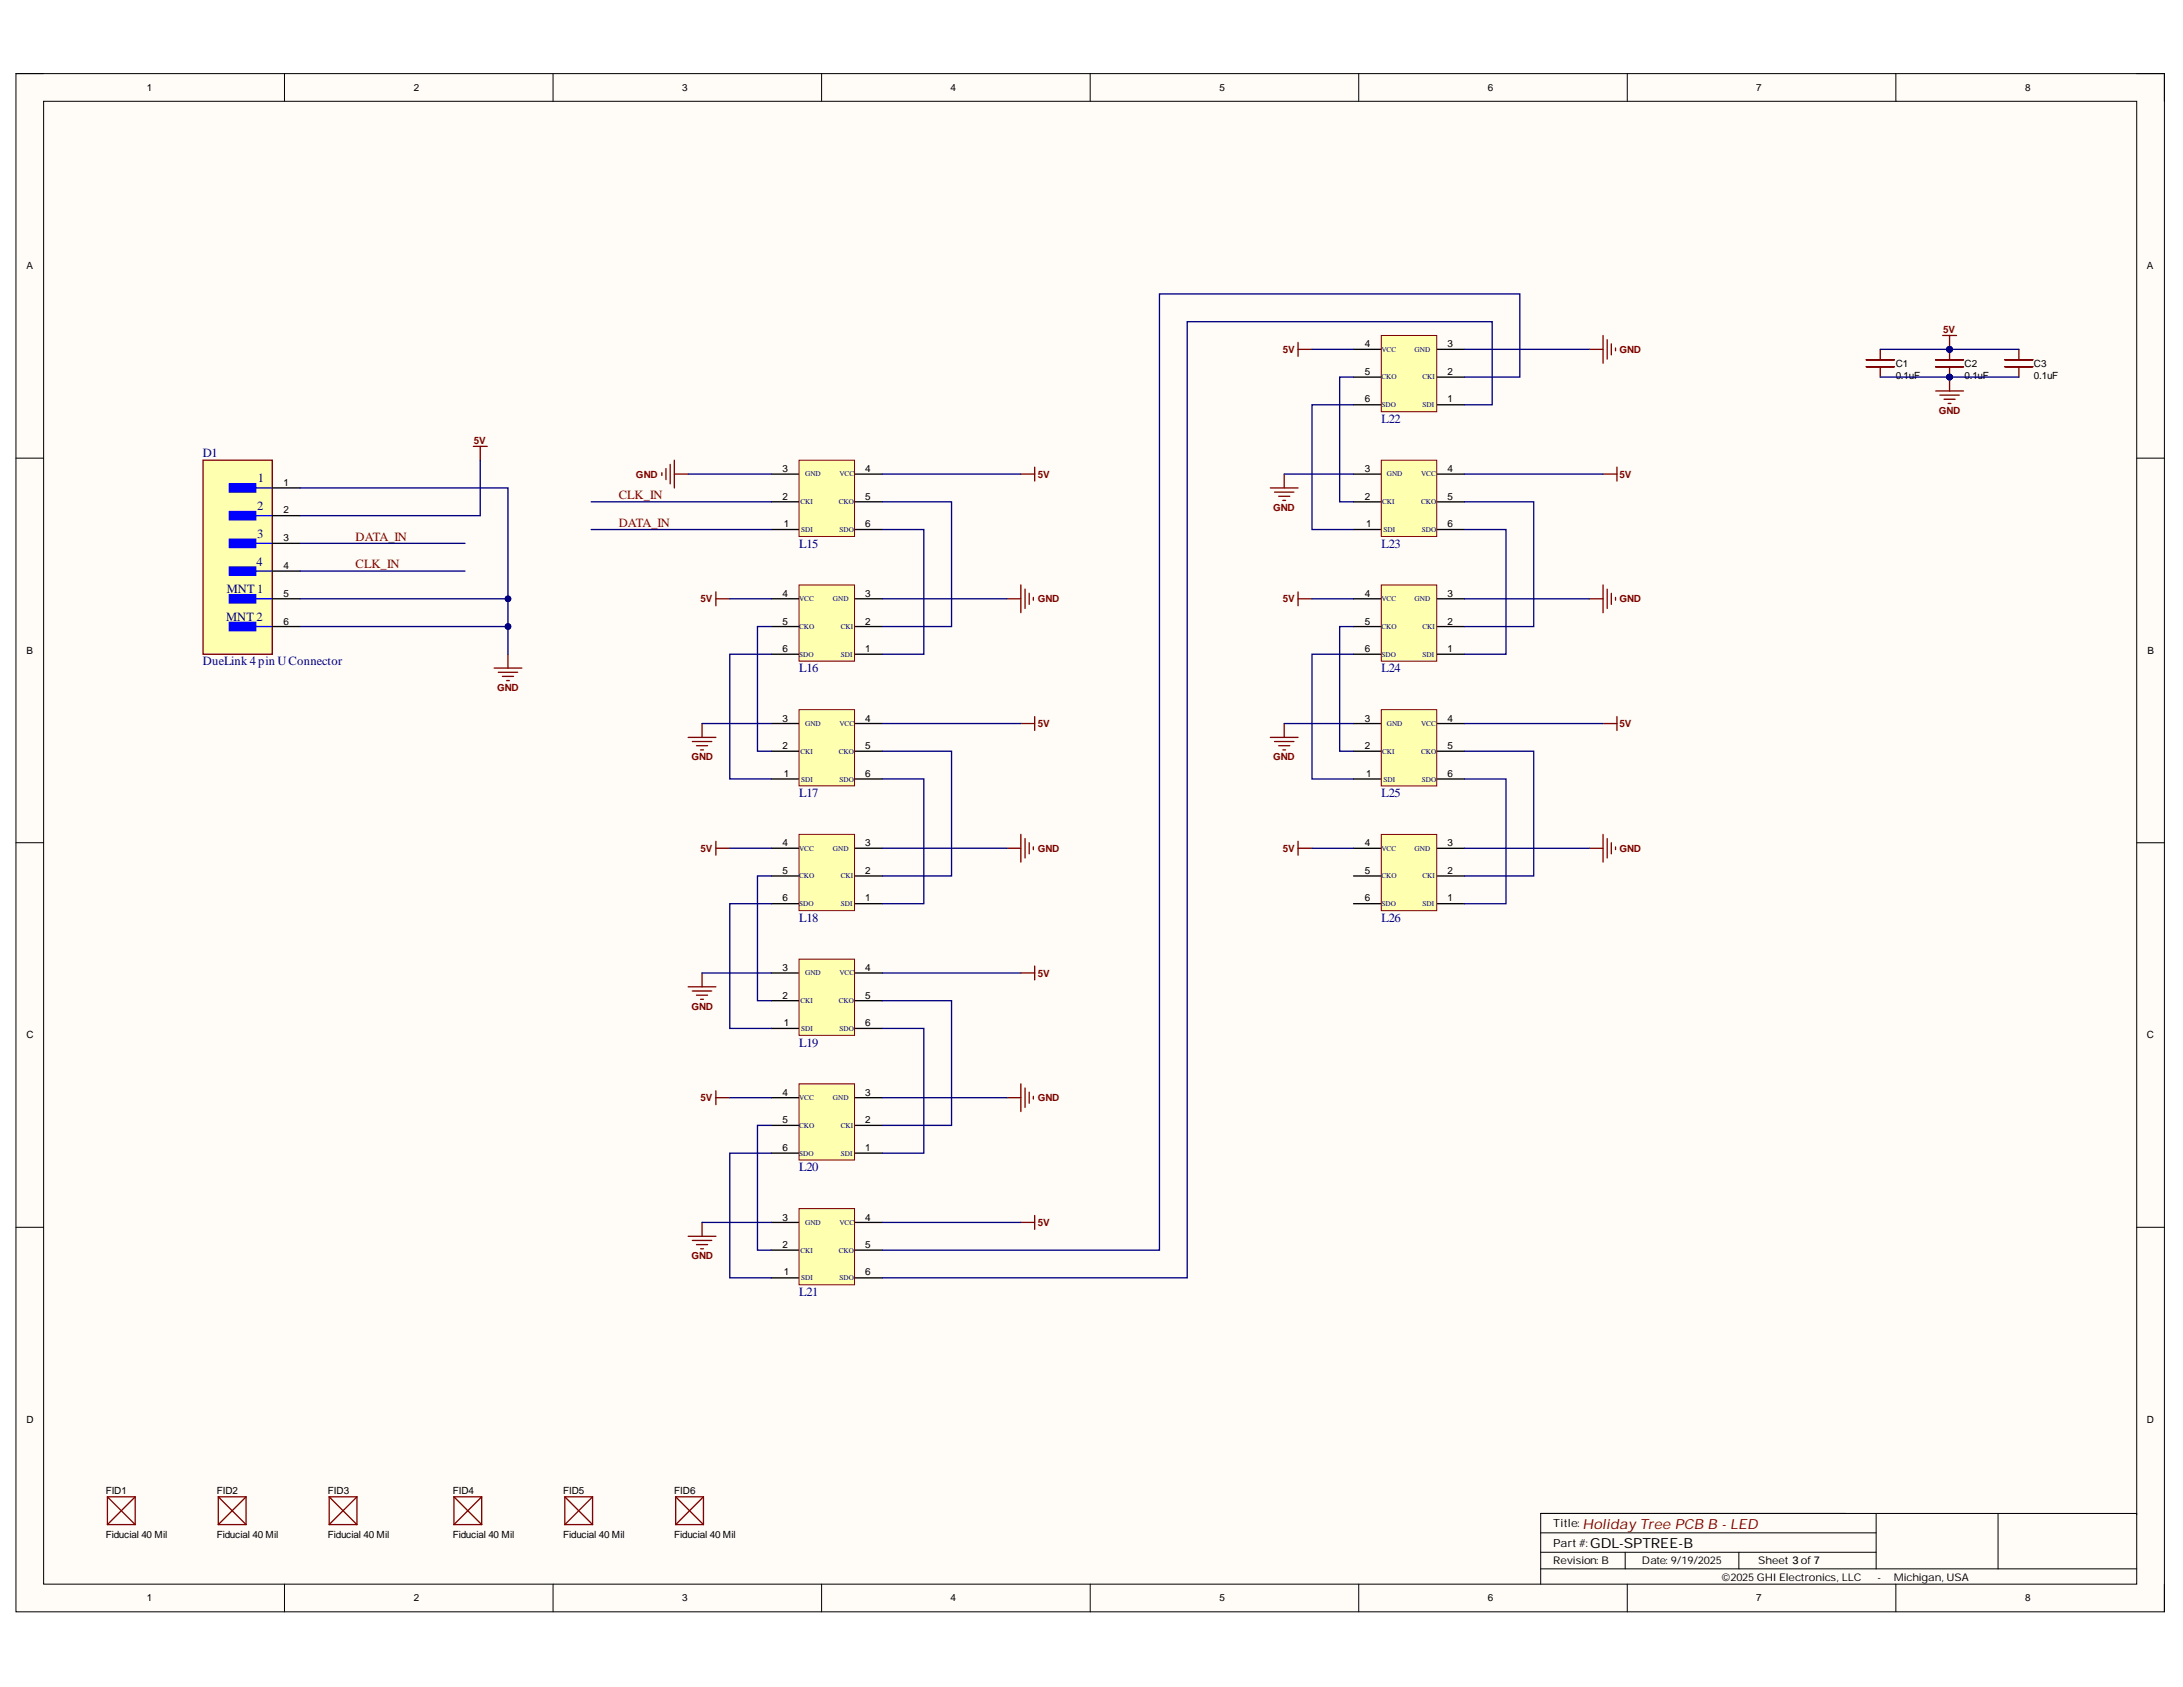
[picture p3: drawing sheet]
<svg xmlns="http://www.w3.org/2000/svg" width="279mm" height="216mm" viewBox="0 0 279 216" stroke-linecap="round" stroke-linejoin="round" font-family="sans-serif">
<defs><g id="words">
<text font-size="1.8" fill="#800000" x="202.5" y="195.6">Holiday Tree PCB B - LED</text>
<text font-size="1.8" x="203.5" y="198.2">GDL-SPTREE-B</text>
<g font-size="1.6" fill="#000080">
<text x="26" y="58.5">D1</text>
<text x="176.8" y="54.1">L22</text>
<text x="32.9" y="65.3">2</text>
<text x="33" y="61.7">1</text>
<text x="32.9" y="68.8">3</text>
<text x="102.3" y="70.1">L15</text>
<text x="176.8" y="70.1">L23</text>
<text x="29" y="76">MNT 1</text>
<text x="32.8" y="72.4">4</text>
<text x="28.9" y="79.5">MNT 2</text>
<text x="26" y="85.2">DueLink 4 pin U Connector</text>
<text x="102.3" y="86">L16</text>
<text x="176.8" y="86">L24</text>
<text x="102.3" y="102">L17</text>
<text x="176.8" y="102">L25</text>
<text x="102.3" y="118">L18</text>
<text x="176.8" y="118">L26</text>
<text x="102.3" y="134">L19</text>
<text x="102.3" y="149.9">L20</text>
<text x="102.3" y="165.9">L21</text>
</g>
<g font-size="1.6" fill="#800000">
<text x="79.2" y="63.9">CLK_IN</text>
<text x="45.5" y="69.2">DATA_IN</text>
<text x="79.2" y="67.4">DATA_IN</text>
<text x="45.5" y="72.7">CLK_IN</text>
</g>
<g font-size="1.4">
<text x="198.8" y="195.5">Title:</text>
<text x="198.8" y="198">Part#:</text>
<text x="198.8" y="200.1">Revision: B</text>
<text x="210.1" y="200.1">Date: 9/19/2025</text>
<text x="220.4" y="202.3">©2025 GHI Electronics, LLC</text>
<text x="225" y="200.1">Sheet 3 of7</text>
<text x="240.3" y="202.3">-</text>
<text x="242.4" y="202.3">Michigan, USA</text>
</g>
<g font-size="1.3">
<text x="18.8" y="11.7">1</text>
<text x="53" y="11.7">2</text>
<text x="87.3" y="11.7">3</text>
<text x="121.7" y="11.7">4</text>
<text x="156.1" y="11.7">5</text>
<text x="190.4" y="11.7">6</text>
<text x="224.8" y="11.7">7</text>
<text x="259.2" y="11.7">8</text>
<text x="3.4" y="34.4">A</text>
<text x="274.8" y="34.4">A</text>
<text x="174.7" y="44.4">4</text>
<text x="174.7" y="48">5</text>
<text x="185.3" y="44.4">3</text>
<text x="185.3" y="48">2</text>
<text x="242.6" y="47">C1</text>
<text x="251.4" y="47">C2</text>
<text x="260.3" y="47">C3</text>
<text x="174.7" y="51.5">6</text>
<text x="185.3" y="51.5">1</text>
<text x="242.6" y="48.5">0.1uF</text>
<text x="251.4" y="48.5">0.1uF</text>
<text x="260.3" y="48.5">0.1uF</text>
<text x="36.3" y="62.2">1</text>
<text x="36.3" y="65.7">2</text>
<text x="100.2" y="60.4">3</text>
<text x="100.2" y="63.9">2</text>
<text x="110.7" y="60.4">4</text>
<text x="110.7" y="63.9">5</text>
<text x="174.7" y="60.4">3</text>
<text x="174.7" y="63.9">2</text>
<text x="185.3" y="60.4">4</text>
<text x="185.3" y="63.9">5</text>
<text x="36.3" y="69.3">3</text>
<text x="100.3" y="67.5">1</text>
<text x="110.7" y="67.5">6</text>
<text x="174.9" y="67.5">1</text>
<text x="185.3" y="67.5">6</text>
<text x="36.3" y="72.8">4</text>
<text x="36.3" y="76.4">5</text>
<text x="100.2" y="76.4">4</text>
<text x="110.7" y="76.4">3</text>
<text x="174.7" y="76.4">4</text>
<text x="185.3" y="76.4">3</text>
<text x="3.4" y="83.6">B</text>
<text x="36.3" y="79.9">6</text>
<text x="100.2" y="79.9">5</text>
<text x="100.2" y="83.5">6</text>
<text x="110.7" y="79.9">2</text>
<text x="110.7" y="83.5">1</text>
<text x="174.7" y="79.9">5</text>
<text x="174.7" y="83.5">6</text>
<text x="185.3" y="79.9">2</text>
<text x="185.3" y="83.5">1</text>
<text x="274.9" y="83.6">B</text>
<text x="100.2" y="92.4">3</text>
<text x="100.2" y="95.9">2</text>
<text x="110.7" y="92.4">4</text>
<text x="110.7" y="95.9">5</text>
<text x="174.7" y="92.4">3</text>
<text x="174.7" y="95.9">2</text>
<text x="185.3" y="92.4">4</text>
<text x="185.3" y="95.9">5</text>
<text x="100.3" y="99.5">1</text>
<text x="110.7" y="99.5">6</text>
<text x="174.9" y="99.5">1</text>
<text x="185.3" y="99.5">6</text>
<text x="100.2" y="108.3">4</text>
<text x="100.2" y="111.8">5</text>
<text x="110.7" y="108.3">3</text>
<text x="110.7" y="111.8">2</text>
<text x="174.7" y="108.3">4</text>
<text x="174.7" y="111.8">5</text>
<text x="185.3" y="108.3">3</text>
<text x="185.3" y="111.8">2</text>
<text x="100.2" y="115.4">6</text>
<text x="110.7" y="115.4">1</text>
<text x="174.7" y="115.4">6</text>
<text x="185.3" y="115.4">1</text>
<text x="100.2" y="124.2">3</text>
<text x="110.7" y="124.2">4</text>
<text x="100.2" y="127.8">2</text>
<text x="100.3" y="131.3">1</text>
<text x="110.7" y="127.8">5</text>
<text x="110.7" y="131.3">6</text>
<text x="3.4" y="132.9">C</text>
<text x="274.8" y="132.9">C</text>
<text x="100.2" y="140.2">4</text>
<text x="100.2" y="143.8">5</text>
<text x="110.7" y="140.2">3</text>
<text x="110.7" y="143.8">2</text>
<text x="100.2" y="147.3">6</text>
<text x="110.7" y="147.3">1</text>
<text x="100.2" y="156.2">3</text>
<text x="100.2" y="159.8">2</text>
<text x="110.7" y="156.2">4</text>
<text x="110.7" y="159.8">5</text>
<text x="100.3" y="163.2">1</text>
<text x="110.7" y="163.2">6</text>
<text x="3.4" y="182.1">D</text>
<text x="274.8" y="182.1">D</text>
<text x="13.5" y="191.1">FID1</text>
<text x="27.7" y="191.1">FID2</text>
<text x="42" y="191.1">FID3</text>
<text x="58" y="191.1">FID4</text>
<text x="72.1" y="191.1">FID5</text>
<text x="86.3" y="191.1">FID6</text>
<text x="13.5" y="196.8">Fiducial 40 Mil</text>
<text x="27.7" y="196.8">Fiducial 40 Mil</text>
<text x="42" y="196.8">Fiducial 40 Mil</text>
<text x="58" y="196.8">Fiducial 40 Mil</text>
<text x="72.1" y="196.8">Fiducial 40 Mil</text>
<text x="86.3" y="196.8">Fiducial 40 Mil</text>
<text x="18.8" y="204.9">1</text>
<text x="53" y="204.9">2</text>
<text x="87.3" y="204.9">3</text>
<text x="121.7" y="204.9">4</text>
<text x="156.1" y="204.9">5</text>
<text x="190.4" y="204.9">6</text>
<text x="224.8" y="204.9">7</text>
<text x="259.2" y="204.9">8</text>
</g>
<g font-size="1.3" fill="#800000">
<text x="164.2" y="45.2">5V</text>
<text x="207.3" y="45.2">GND</text>
<text x="248.7" y="42.6">5V</text>
<text x="248.1" y="52.9">GND</text>
<text x="60.7" y="56.8">5V</text>
<text x="81.4" y="61.1">GND</text>
<text x="132.8" y="61.1">5V</text>
<text x="162.9" y="65.4">GND</text>
<text x="207.3" y="61.1">5V</text>
<text x="89.7" y="77">5V</text>
<text x="132.8" y="77">GND</text>
<text x="164.2" y="77">5V</text>
<text x="207.3" y="77">GND</text>
<text x="63.6" y="88.5">GND</text>
<text x="132.8" y="93">5V</text>
<text x="207.3" y="93">5V</text>
<text x="88.5" y="97.3">GND</text>
<text x="162.9" y="97.3">GND</text>
<text x="89.7" y="109">5V</text>
<text x="132.8" y="109">GND</text>
<text x="164.2" y="109">5V</text>
<text x="207.3" y="109">GND</text>
<text x="132.8" y="125">5V</text>
<text x="88.5" y="129.2">GND</text>
<text x="89.7" y="140.9">5V</text>
<text x="132.8" y="140.9">GND</text>
<text x="88.5" y="161.1">GND</text>
<text x="132.8" y="156.9">5V</text>
</g>
<g font-size=".9" fill="#000080">
<text x="176.8" y="45">VCC</text>
<text x="181" y="45">GND</text>
<text x="176.8" y="48.5">CKO</text>
<text x="176.8" y="52.1">SDO</text>
<text x="182.1" y="52.1">SDI</text>
<text x="182.1" y="48.5">CKI</text>
<text x="102.4" y="64.5">CKI</text>
<text x="103" y="61">GND</text>
<text x="107.4" y="64.5">CKO</text>
<text x="107.4" y="61">VCC</text>
<text x="176.9" y="64.5">CKI</text>
<text x="177.5" y="61">GND</text>
<text x="181.9" y="61">VCC</text>
<text x="181.9" y="64.5">CKO</text>
<text x="102.5" y="68.1">SDI</text>
<text x="107.4" y="68.1">SDO</text>
<text x="177.1" y="68.1">SDI</text>
<text x="182" y="68.1">SDO</text>
<text x="102.3" y="77">VCC</text>
<text x="106.6" y="77">GND</text>
<text x="176.8" y="77">VCC</text>
<text x="181" y="77">GND</text>
<text x="102.3" y="80.5">CKO</text>
<text x="107.6" y="80.5">CKI</text>
<text x="176.8" y="80.5">CKO</text>
<text x="182.1" y="80.5">CKI</text>
<text x="102.3" y="84.1">SDO</text>
<text x="107.6" y="84.1">SDI</text>
<text x="176.8" y="84.1">SDO</text>
<text x="182.1" y="84.1">SDI</text>
<text x="103" y="92.9">GND</text>
<text x="107.4" y="92.9">VCC</text>
<text x="177.5" y="92.9">GND</text>
<text x="181.9" y="92.9">VCC</text>
<text x="102.4" y="96.5">CKI</text>
<text x="102.5" y="100.1">SDI</text>
<text x="107.4" y="96.5">CKO</text>
<text x="107.4" y="100.1">SDO</text>
<text x="176.9" y="96.5">CKI</text>
<text x="177.1" y="100.1">SDI</text>
<text x="181.9" y="96.5">CKO</text>
<text x="182" y="100.1">SDO</text>
<text x="102.3" y="108.8">VCC</text>
<text x="102.3" y="112.4">CKO</text>
<text x="106.6" y="108.8">GND</text>
<text x="107.6" y="112.4">CKI</text>
<text x="176.8" y="108.8">VCC</text>
<text x="176.8" y="112.4">CKO</text>
<text x="181" y="108.8">GND</text>
<text x="182.1" y="112.4">CKI</text>
<text x="102.3" y="116">SDO</text>
<text x="107.6" y="116">SDI</text>
<text x="176.8" y="116">SDO</text>
<text x="182.1" y="116">SDI</text>
<text x="103" y="124.8">GND</text>
<text x="107.4" y="124.8">VCC</text>
<text x="102.4" y="128.4">CKI</text>
<text x="102.5" y="131.9">SDI</text>
<text x="107.4" y="128.4">CKO</text>
<text x="107.4" y="131.9">SDO</text>
<text x="102.3" y="140.8">VCC</text>
<text x="106.6" y="140.8">GND</text>
<text x="102.3" y="144.4">CKO</text>
<text x="102.3" y="147.9">SDO</text>
<text x="107.6" y="147.9">SDI</text>
<text x="107.6" y="144.4">CKI</text>
<text x="102.4" y="160.4">CKI</text>
<text x="103" y="156.8">GND</text>
<text x="107.4" y="160.4">CKO</text>
<text x="107.4" y="156.8">VCC</text>
<text x="102.5" y="163.8">SDI</text>
<text x="107.4" y="163.8">SDO</text>
</g>
</g></defs>
<path d="M2 9.4h275v196.9h-275z" fill-rule="evenodd" fill="#fffcf8"/>
<path d="M2 9.4h275v196.9h-275z" fill="none" stroke="#000" stroke-width=".13"/>
<path d="M5.6 13h267.9v189.7h-267.9z" fill-rule="evenodd" fill="#fffcf8"/>
<g fill="none" stroke="#000" stroke-width=".13">
<path d="M2 9.4h3.6M5.6 13h267.9v189.7h-267.9zM36.4 9.4v3.6M70.8 9.4v3.6M105.2 9.4v3.6M139.5 9.4v3.6M173.9 9.4v3.6M208.3 9.4v3.6M242.7 9.4v3.6M273.5 9.4h3.5v3.6M2 58.6h3.6M273.5 58.6h3.5"/>
<path d="M2 107.9h3.6M273.5 107.9h3.5M2 157.1h3.6M273.5 157.1h3.5M197.2 198.7h42.9M197.2 196.2h42.9M208 198.7v2.1M222.6 198.7v2.1M240.1 193.7v7.1M255.7 193.7v7.1M273.5 193.9v-.2h-76.3v9M36.4 202.7v3.6"/>
<path d="M70.8 202.7v3.6M105.2 202.7v3.6M139.5 202.7v3.6M173.9 202.7v3.6M197.2 200.8h76.3M208.3 202.7v3.6M242.7 202.7v3.6M277 202.7v3.6"/>
</g>
<path d="M98.7 60.7h3.6M98.7 64.2h3.6M98.7 67.8h3.6M109.4 60.7h3.5M109.4 64.2h3.5M109.4 67.8h3.5" fill="none" stroke="#000" stroke-width=".17"/>
<path d="M102.3 58.9h7.1v9.8h-7.1z" fill-rule="evenodd" fill="#ffffb0"/>
<path d="M102.3 58.9h7.1v9.8h-7.1z" fill="none" stroke="#800000" stroke-width=".13"/>
<path d="M85.2 60v1.4M85.8 59.4v2.5M86.3 58.9v3.5M132.4 59.8v1.8M84.7 60.5v.3M86.3 60.7h1.8M130.7 60.7h1.7" fill="none" stroke="#800000" stroke-width=".17"/>
<path d="M98.7 76.6h3.6M109.4 76.6h3.5M98.7 80.2h3.6M98.7 83.7h3.6M109.4 80.2h3.5M109.4 83.7h3.5" fill="none" stroke="#000" stroke-width=".17"/>
<path d="M102.3 74.9h7.1v9.7h-7.1z" fill-rule="evenodd" fill="#ffffb0"/>
<path d="M102.3 74.9h7.1v9.7h-7.1z" fill="none" stroke="#800000" stroke-width=".13"/>
<path d="M91.6 76.6h1.8M91.6 75.7v1.8M128.9 76.6h1.8M130.7 74.9v3.5M131.2 75.4v2.5M131.7 75.9v1.4M132.3 76.5v.3" fill="none" stroke="#800000" stroke-width=".17"/>
<path d="M98.7 92.6h3.6M98.7 96.1h3.6M98.7 99.7h3.6M109.4 92.6h3.5M109.4 96.1h3.5M109.4 99.7h3.5" fill="none" stroke="#000" stroke-width=".17"/>
<path d="M102.3 90.8h7.1v9.8h-7.1z" fill-rule="evenodd" fill="#ffffb0"/>
<path d="M102.3 90.8h7.1v9.8h-7.1z" fill="none" stroke="#800000" stroke-width=".13"/>
<path d="M88.1 94.4h3.5M88.6 94.9h2.5M89.1 95.4h1.5M89.7 96h.3M89.9 92.6v1.8M130.7 92.6h1.7M132.4 91.7v1.8" fill="none" stroke="#800000" stroke-width=".17"/>
<path d="M98.7 108.6h3.6M98.7 112.1h3.6M98.7 115.7h3.6M109.4 108.6h3.5M109.4 112.1h3.5M109.4 115.7h3.5" fill="none" stroke="#000" stroke-width=".17"/>
<path d="M102.3 106.8h7.1v9.7h-7.1z" fill-rule="evenodd" fill="#ffffb0"/>
<path d="M102.3 106.8h7.1v9.7h-7.1z" fill="none" stroke="#800000" stroke-width=".13"/>
<path d="M91.6 108.6h1.8M91.6 107.7v1.7M128.9 108.6h1.8M130.7 106.8v3.5M131.2 107.3v2.5M131.7 107.9v1.4M132.3 108.4v.3" fill="none" stroke="#800000" stroke-width=".17"/>
<path d="M98.7 124.5h3.6M98.7 128.1h3.6M98.7 131.6h3.6M109.4 124.5h3.5M109.4 128.1h3.5M109.4 131.6h3.5" fill="none" stroke="#000" stroke-width=".17"/>
<path d="M102.3 122.7h7.1v9.8h-7.1z" fill-rule="evenodd" fill="#ffffb0"/>
<path d="M102.3 122.7h7.1v9.8h-7.1z" fill="none" stroke="#800000" stroke-width=".13"/>
<path d="M88.1 126.3h3.5M88.6 126.8h2.5M89.1 127.4h1.5M89.7 127.9h.3M89.9 124.5v1.8M130.7 124.5h1.7M132.4 123.6v1.8" fill="none" stroke="#800000" stroke-width=".17"/>
<path d="M98.7 140.5h3.6M98.7 144h3.6M98.7 147.6h3.6M109.4 140.5h3.5M109.4 144h3.5M109.4 147.6h3.5" fill="none" stroke="#000" stroke-width=".17"/>
<path d="M102.3 138.7h7.1v9.8h-7.1z" fill-rule="evenodd" fill="#ffffb0"/>
<path d="M102.3 138.7h7.1v9.8h-7.1z" fill="none" stroke="#800000" stroke-width=".13"/>
<path d="M91.6 139.6v1.8M130.7 138.7v3.6M131.2 139.2v2.5M131.7 139.8v1.4M88.1 158.2h3.5M88.6 158.7h2.5M89.1 159.3h1.5M89.7 159.8h.3M89.9 156.4v1.8M91.6 140.5h1.8M128.9 140.5h1.8M132.3 140.3v.4" fill="none" stroke="#800000" stroke-width=".17"/>
<path d="M98.7 156.4h3.6M98.7 160h3.6M109.4 156.4h3.5M109.4 160h3.5M98.7 163.5h3.6M109.4 163.5h3.5" fill="none" stroke="#000" stroke-width=".17"/>
<path d="M102.3 154.7h7.1v9.7h-7.1z" fill-rule="evenodd" fill="#ffffb0"/>
<path d="M102.3 154.7h7.1v9.7h-7.1z" fill="none" stroke="#800000" stroke-width=".13"/>
<path d="M130.7 156.4h1.7M132.4 155.6v1.7" fill="none" stroke="#800000" stroke-width=".17"/>
<path d="M173.2 44.7h3.6M173.2 48.3h3.6M173.2 51.8h3.6M183.9 44.7h3.5M183.9 48.3h3.5M183.9 51.8h3.5" fill="none" stroke="#000" stroke-width=".17"/>
<path d="M176.8 42.9h7.1v9.8h-7.1z" fill-rule="evenodd" fill="#ffffb0"/>
<path d="M176.8 42.9h7.1v9.8h-7.1z" fill="none" stroke="#800000" stroke-width=".13"/>
<path d="M166.1 44.7h1.8M166.1 43.8v1.8M203.4 44.7h1.8M205.2 42.9v3.6M205.7 43.5v2.5M206.2 44v1.4M206.8 44.5v.4" fill="none" stroke="#800000" stroke-width=".17"/>
<path d="M173.2 60.7h3.6M173.2 64.2h3.6M173.2 67.8h3.6M183.9 60.7h3.5M183.9 64.2h3.5M183.9 67.8h3.5" fill="none" stroke="#000" stroke-width=".17"/>
<path d="M176.8 58.9h7.1v9.8h-7.1z" fill-rule="evenodd" fill="#ffffb0"/>
<path d="M176.8 58.9h7.1v9.8h-7.1z" fill="none" stroke="#800000" stroke-width=".13"/>
<path d="M207 59.8v1.8M162.6 62.4h3.5M163.1 63h2.5M163.7 63.5h1.4M164.2 64h.3M164.4 60.7v1.7M205.2 60.7h1.8" fill="none" stroke="#800000" stroke-width=".17"/>
<path d="M173.2 76.6h3.6M183.9 76.6h3.5M173.2 80.2h3.6M173.2 83.7h3.6M183.9 80.2h3.5M183.9 83.7h3.5" fill="none" stroke="#000" stroke-width=".17"/>
<path d="M176.8 74.9h7.1v9.7h-7.1z" fill-rule="evenodd" fill="#ffffb0"/>
<path d="M176.8 74.9h7.1v9.7h-7.1z" fill="none" stroke="#800000" stroke-width=".13"/>
<path d="M166.1 76.6h1.8M166.1 75.7v1.8M203.4 76.6h1.8M205.2 74.9v3.5M205.7 75.4v2.5M206.2 75.9v1.4M206.8 76.5v.3" fill="none" stroke="#800000" stroke-width=".17"/>
<path d="M173.2 92.6h3.6M173.2 96.1h3.6M173.2 99.7h3.6M183.9 92.6h3.5M183.9 96.1h3.5M183.9 99.7h3.5" fill="none" stroke="#000" stroke-width=".17"/>
<path d="M176.8 90.8h7.1v9.8h-7.1z" fill-rule="evenodd" fill="#ffffb0"/>
<path d="M176.8 90.8h7.1v9.8h-7.1z" fill="none" stroke="#800000" stroke-width=".13"/>
<path d="M162.6 94.4h3.5M163.1 94.9h2.5M163.7 95.4h1.4M164.2 96h.3M164.4 92.6v1.8M205.2 92.6h1.8M207 91.7v1.8" fill="none" stroke="#800000" stroke-width=".17"/>
<path d="M173.2 108.6h3.6M173.2 112.1h3.6M173.2 115.7h3.6M183.9 108.6h3.5M183.9 112.1h3.5M183.9 115.7h3.5" fill="none" stroke="#000" stroke-width=".17"/>
<path d="M176.8 106.8h7.1v9.7h-7.1z" fill-rule="evenodd" fill="#ffffb0"/>
<path d="M176.8 106.8h7.1v9.7h-7.1z" fill="none" stroke="#800000" stroke-width=".13"/>
<path d="M166.1 108.6h1.8M166.1 107.7v1.7M203.4 108.6h1.8M205.2 106.8v3.5M205.7 107.3v2.5M206.2 107.9v1.4M206.8 108.4v.3" fill="none" stroke="#800000" stroke-width=".17"/>
<circle cx="249.5" cy="44.7" r=".35" fill="#000080"/>
<circle cx="249.5" cy="44.7" r=".35" fill="none" stroke="#000080" stroke-width=".13"/>
<circle cx="249.5" cy="48.3" r=".35" fill="#000080"/>
<circle cx="249.5" cy="48.3" r=".35" fill="none" stroke="#000080" stroke-width=".13"/>
<path d="M247.7 46.9h3.6M247.7 46h3.6M249.5 44.7v1.3" fill="none" stroke="#800000" stroke-width=".17"/>
<circle cx="249.5" cy="44.7" r=".35" fill="#000080"/>
<circle cx="249.5" cy="44.7" r=".35" fill="none" stroke="#000080" stroke-width=".13"/>
<path d="M247.7 46.9h3.6M247.7 46h3.6M249.5 46.9v1.4" fill="none" stroke="#800000" stroke-width=".17"/>
<circle cx="249.5" cy="48.3" r=".35" fill="#000080"/>
<circle cx="249.5" cy="48.3" r=".35" fill="none" stroke="#000080" stroke-width=".13"/>
<path d="M247.7 46.9h3.6M247.7 46h3.6M247.7 50h3.6M248.3 50.6h2.5M248.8 51.1h1.4M249.3 51.6h.4M249.5 48.3v1.7" fill="none" stroke="#800000" stroke-width=".17"/>
<circle cx="249.5" cy="48.3" r=".35" fill="#000080"/>
<circle cx="249.5" cy="48.3" r=".35" fill="none" stroke="#000080" stroke-width=".13"/>
<path d="M238.9 46.9h3.5M238.9 46h3.5M240.7 44.7v1.3M240.7 46.9v1.4M248.6 42.9h1.8M249.5 42.9v1.8M256.6 46.9h3.6M256.6 46h3.6M258.4 44.7v1.3M258.4 46.9v1.4" fill="none" stroke="#800000" stroke-width=".17"/>
<circle cx="249.5" cy="44.7" r=".35" fill="#000080"/>
<circle cx="249.5" cy="44.7" r=".35" fill="none" stroke="#000080" stroke-width=".13"/>
<g fill="none" stroke="#800000" stroke-width=".17">
<path d="M60.6 57.1h1.8M61.5 57.1v1.8M63.2 85.5h3.6M63.8 86h2.5M64.3 86.6h1.4M64.8 87.1h.4M65 83.7v1.8M13.7 191.6v3.5M13.7 191.6h3.6M13.7 191.6l3.6 3.5M13.7 195.1h3.6M17.3 191.6l-3.6 3.5"/>
<path d="M17.3 191.6v3.5M27.9 191.6h3.6M27.9 191.6v3.5M27.9 191.6l3.6 3.5M27.9 195.1h3.6M31.5 191.6l-3.6 3.5M31.5 191.6v3.5M42.1 191.6h3.6M42.1 191.6v3.5M42.1 191.6l3.6 3.5M42.1 195.1h3.6M45.7 191.6l-3.6 3.5"/>
<path d="M45.7 191.6v3.5M58.1 191.6h3.6M58.1 191.6v3.5M58.1 191.6l3.6 3.5M58.1 195.1h3.6M61.7 191.6l-3.6 3.5M61.7 191.6v3.5M72.3 191.6h3.5M72.3 191.6v3.5M72.3 191.6l3.5 3.5M72.3 195.1h3.5M75.8 191.6l-3.5 3.5"/>
<path d="M75.8 191.6v3.5M86.5 191.6h3.5M86.5 191.6v3.5M86.5 191.6l3.5 3.5M86.5 195.1h3.5M90 191.6l-3.5 3.5M90 191.6v3.5"/>
</g>
<path d="M26 58.9h8.9v24.8h-8.9z" fill-rule="evenodd" fill="#ffffb0"/>
<path d="M26 58.9h8.9v24.8h-8.9z" fill="none" stroke="#800000" stroke-width=".17"/>
<path d="M29.4 61.9h3.3v1.1h-3.3z" fill-rule="evenodd" fill="#00f"/>
<path d="M29.4 61.9h3.3v1.1h-3.3zM31 62.4h3.9" fill="none" stroke="#00f" stroke-width=".17"/>
<path d="M29.4 65.5h3.3v1h-3.3z" fill-rule="evenodd" fill="#00f"/>
<path d="M29.4 65.5h3.3v1h-3.3zM31 66h3.9" fill="none" stroke="#00f" stroke-width=".17"/>
<path d="M29.4 69h3.3v1.1h-3.3z" fill-rule="evenodd" fill="#00f"/>
<path d="M29.4 69h3.3v1.1h-3.3zM31 69.5h3.9" fill="none" stroke="#00f" stroke-width=".17"/>
<path d="M29.4 72.6h3.3v1h-3.3z" fill-rule="evenodd" fill="#00f"/>
<path d="M29.4 72.6h3.3v1h-3.3zM31 73.1h3.9" fill="none" stroke="#00f" stroke-width=".17"/>
<path d="M29.4 76.1h3.3v1.1h-3.3z" fill-rule="evenodd" fill="#00f"/>
<path d="M29.4 76.1h3.3v1.1h-3.3zM31 76.6h3.9" fill="none" stroke="#00f" stroke-width=".17"/>
<path d="M29.4 79.7h3.3v1h-3.3z" fill-rule="evenodd" fill="#00f"/>
<path d="M29.4 79.7h3.3v1h-3.3zM31 80.2h3.9" fill="none" stroke="#00f" stroke-width=".17"/>
<path d="M34.9 62.4h3.5M34.9 66h3.5M34.9 69.5h3.5M34.9 73.1h3.5M34.9 76.6h3.5M34.9 80.2h3.5" fill="none" stroke="#000" stroke-width=".17"/>
<g fill="none" stroke="#000080" stroke-width=".17">
<path d="M167.9 44.7h5.3M173.2 51.8h-5.3v16h5.3M173.2 48.3h-1.7v15.9h1.7M187.4 48.3h7.1v-10.7h-46.1v122.4h-35.5M187.4 51.8h3.6v-10.6h-39v122.3h-39.1M187.4 44.7h16M240.7 44.7h8.8M88.1 60.7h10.6M93.4 76.6h5.3M112.9 64.2h8.9v16h-8.9M112.9 67.8h5.3v15.9h-5.3M112.9 60.7h17.8"/>
<path d="M112.9 76.6h16M164.4 60.7h8.8M167.9 76.6h5.3M187.4 64.2h8.9v16h-8.9M187.4 67.8h5.3v15.9h-5.3M187.4 60.7h17.8M187.4 76.6h16M89.9 92.6h8.8M98.7 83.7h-5.3v16h5.3M98.7 80.2h-1.7v15.9h1.7M112.9 96.1h8.9v16h-8.9M112.9 99.7h5.3v16h-5.3"/>
<path d="M112.9 92.6h17.8M164.4 92.6h8.8M173.2 83.7h-5.3v16h5.3M173.2 80.2h-1.7v15.9h1.7M187.4 96.1h8.9v16h-8.9M187.4 99.7h5.3v16h-5.3M187.4 92.6h17.8M93.4 108.6h5.3M98.7 115.7h-5.3v15.9h5.3M98.7 112.1h-1.7v16h1.7M112.9 108.6h16M167.9 108.6h5.3"/>
<path d="M187.4 108.6h16M89.9 124.5h8.8M112.9 128.1h8.9v15.9h-8.9M112.9 131.6h5.3v16h-5.3M112.9 124.5h17.8M89.9 156.4h8.8M93.4 140.5h5.3M98.7 147.6h-5.3v15.9h5.3M98.7 144h-1.7v16h1.7M112.9 140.5h16M112.9 156.4h17.8"/>
</g>
<circle cx="249.5" cy="44.7" r=".35" fill="#000080"/>
<circle cx="249.5" cy="44.7" r=".35" fill="none" stroke="#000080" stroke-width=".13"/>
<path d="M249.5 44.7h8.9" fill="none" stroke="#000080" stroke-width=".17"/>
<circle cx="249.5" cy="44.7" r=".35" fill="#000080"/>
<circle cx="249.5" cy="44.7" r=".35" fill="none" stroke="#000080" stroke-width=".13"/>
<path d="M249.5 48.3h8.9" fill="none" stroke="#000080" stroke-width=".17"/>
<circle cx="249.5" cy="48.3" r=".35" fill="#000080"/>
<circle cx="249.5" cy="48.3" r=".35" fill="none" stroke="#000080" stroke-width=".13"/>
<path d="M240.7 48.3h8.8" fill="none" stroke="#000080" stroke-width=".17"/>
<circle cx="249.5" cy="48.3" r=".35" fill="#000080"/>
<circle cx="249.5" cy="48.3" r=".35" fill="none" stroke="#000080" stroke-width=".13"/>
<path d="M61.5 58.9v7.1h-23.1M38.4 69.5h21.1M38.4 73.1h21.1M75.7 67.8h23M75.7 64.2h23M38.4 80.2h26.6" fill="none" stroke="#000080" stroke-width=".17"/>
<circle cx="65" cy="80.2" r=".36" fill="#000080"/>
<circle cx="65" cy="80.2" r=".36" fill="none" stroke="#000080" stroke-width=".13"/>
<path d="M38.4 76.6h26.6" fill="none" stroke="#000080" stroke-width=".17"/>
<circle cx="65" cy="76.6" r=".36" fill="#000080"/>
<circle cx="65" cy="76.6" r=".36" fill="none" stroke="#000080" stroke-width=".13"/>
<path d="M38.4 62.4h26.6v21.3" fill="none" stroke="#000080" stroke-width=".17"/>
<circle cx="65" cy="76.6" r=".36" fill="#000080"/>
<circle cx="65" cy="76.6" r=".36" fill="none" stroke="#000080" stroke-width=".13"/>
<circle cx="65" cy="80.2" r=".36" fill="#000080"/>
<circle cx="65" cy="80.2" r=".36" fill="none" stroke="#000080" stroke-width=".13"/>
<use href="#words"/>
</svg>
